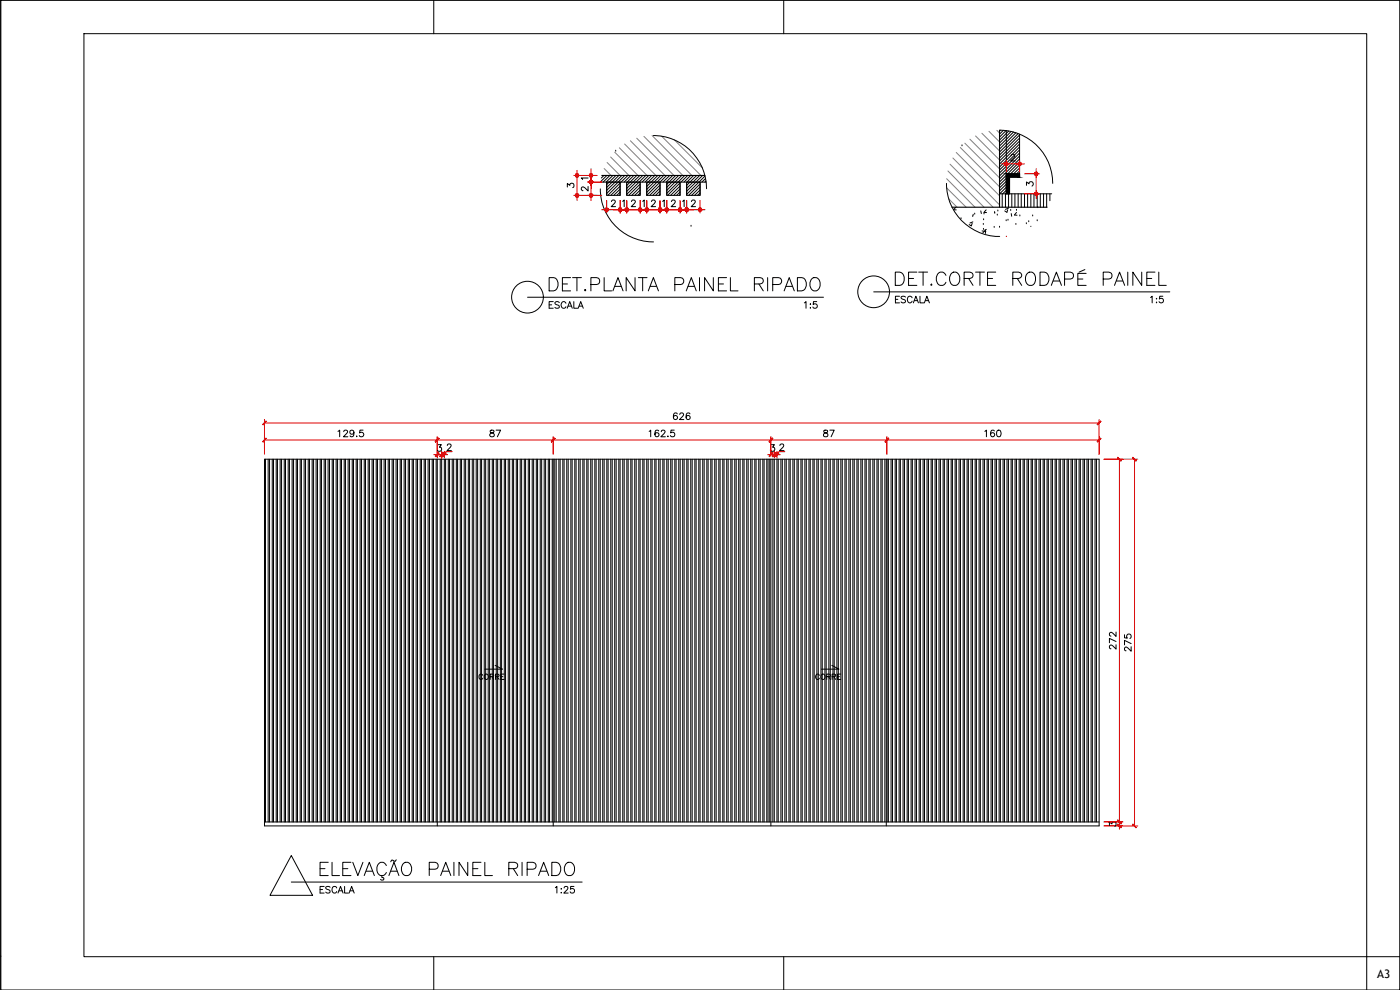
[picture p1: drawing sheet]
<svg xmlns="http://www.w3.org/2000/svg" width="420mm" height="297mm" viewBox="0 0 420 297" stroke-linecap="round" stroke-linejoin="round" font-family="sans-serif">
<defs><g id="words">
<text font-size="8.4" x="267.8" y="86.8">DET.CORTE RODAPÉ PAINEL</text>
<text font-size="7.5" x="164" y="88.5">DET.PLANTA PAINEL RIPADO</text>
<g font-size="5.3">
<text x="164" y="93.8">ESCALA 1:5</text>
<text x="267.8" y="92.1">ESCALA 1:5</text>
<text x="100.5" y="132.3">129.5</text>
<text x="146.1" y="132.3">87</text>
<text x="194" y="132.3">162.5</text>
<text x="246.2" y="132.3">87</text>
<text x="294.6" y="132.3">160</text>
<text x="336.2" y="196.1" transform="rotate(-90 336.2 196.1)">272</text>
<text x="340.8" y="196.5" transform="rotate(-90 340.8 196.5)">275</text>
<text x="95.2" y="269.2">ESCALA 1:25</text>
</g>
<text font-size="4.9" x="201.1" y="127">626</text>
<g font-size="4.4">
<text x="169.3" y="57.5">3</text>
<text x="307.3" y="57.1">3</text>
<text x="142.9" y="205">CORRE</text>
<text x="243.8" y="205">CORRE</text>
</g>
<g font-size="4.4" fill="#d00">
<text x="173.6" y="58.6">2</text>
<text x="332" y="249.1">3</text>
</g>
<text font-size="3.5" x="413.3" y="293.5">A3</text>
<text font-size="3.1" fill="#d00" x="173.6" y="55">1</text>
</g></defs>
<!-- layer: I-03 -->
<g fill="none" stroke="#000" stroke-width=".3">
<path d="M302 39.2v19M180.3 54.6h31.6M182.1 54.6h4v4h-4zM188.1 54.6h4v4h-4zM194.1 54.6h4v4h-4zM200.1 54.6h4v4h-4zM206.1 54.6h4v4h-4zM300 58.2h15.6M302 52.1h4v1.1h-3v5h-1zM306 40.2v13M79.4 137.8h250.5v110h-250.5zM131.2 137.8v110"/>
<path d="M166 137.8v110M231.4 137.8v110M266 137.8v110"/>
</g>
<!-- layer: I-01 -->
<g fill="none" stroke="#000" stroke-width=".3">
<path d="M300.2 39.1l-.2 .2M301.1 39.1l-1.1 1.1M301.9 39.2l-1.9 1.9M302.7 39.3l-2.7 2.7M303.4 39.4l-3.4 3.5M304.2 39.6l-4.2 4.2M304.9 39.8l-4.9 4.9M181.2 52.6l-.7 .8M182.1 54.6v4M182.1 52.6l-1.8 1.9M183 52.6l-2 2M183.9 52.6l-2 2"/>
<path d="M184.8 52.6l-2.7 2.8M185.7 52.6l-3.6 3.6M186.1 54.6v4M186.1 58.5l-.1 .1M186.1 57.6l-1 1M186.1 56.8l-1.9 1.8M186.1 55.9l-2.8 2.7M186.1 54.9l-3.7 3.7M186.6 52.6l-4.5 4.5M187.5 52.6l-5.4 5.5M188.1 55.1v3.5M188.4 52.6l-2 2"/>
<path d="M189.3 52.6l-2 2M190.2 52.6l-2.1 2.2M191.1 52.6l-3 3.1M192 52.6l-3.9 3.9M192.1 55.1v3.5M192.1 57.9l-.7 .7M192.1 57.1l-1.6 1.5M192.1 56.1l-2.5 2.5M192.1 55.2l-3.4 3.4M192.9 52.6l-4.8 4.8M193.8 52.6l-5.7 5.7M194.7 52.6l-2 2"/>
<path d="M195.6 52.6l-2 2M196.5 52.6l-2.4 2.4M197.4 52.6l-3.3 3.4M198.1 58.2l-.4 .4M198.1 57.3l-1.3 1.3M198.1 56.4l-2.2 2.2M198.1 55.5l-3.1 3.1M198.1 55.1v3.5M198.3 52.6l-4.2 4.2M199.2 52.6l-5.1 5.1M200.1 52.6l-6 6v-3.5M200.1 55.1v3.5"/>
<path d="M201 52.6l-2 2M201.9 52.6l-2 2M202.8 52.6l-2.7 2.7M203.7 52.6l-3.6 3.6M204.1 57.6l-1 1M204.1 56.7l-1.9 1.9M204.1 58.5l-.1 .1M204.1 55.8l-2.8 2.8M204.1 54.9l-3.7 3.7M204.1 55.1v3.5M204.6 52.6l-4.5 4.5M205.5 52.6l-5.4 5.4"/>
<path d="M206.1 55.1v3.5M206.4 52.6l-2 2M207.3 52.6l-2 2M208.2 52.6l-2.1 2.1M209.1 52.6l-3 3M210 52.6l-3.9 3.9M210.1 55.1v3.5M210.1 57.9l-.8 .7M210.1 57l-1.7 1.6M210.1 56.1l-2.5 2.5M210.1 55.2l-3.4 3.4M210.9 52.6l-4.8 4.8"/>
<path d="M211.6 52.8l-5.5 5.5M211.8 53.5l-1.1 1.1M211.9 54.3l-.4 .3M300.8 58.2v4M302 58l-.2 .2v4M302 57.1l-1.1 1.1M302 56.2l-2 2M302 55.3l-2 2M302 54.4l-2 2M302 53.5l-2 2M302 52.6l-2 2M302.7 58.2v4"/>
<path d="M303.7 58.2v4M304.6 58.2v4M305.6 40.1l-5.6 5.5M305.6 58.2v4M306 47.7l-6 6M306 46.8l-6 6M306 45.9l-6 6M306 45l-6 6M306 44.1l-6 6M306 43.2l-6 6M306 42.3l-6 6M306 41.4l-6 6"/>
<path d="M306 40.5l-6 6M306 51.3l-.9 .8M306 50.4l-1.8 1.7M306 49.5l-2.7 2.6M306 48.6l-3.6 3.5M306.5 58.2v4M307.5 58.2v4M308.4 58.2v4M309.4 58.2v4M310.3 58.2v4M311.3 58.2v4M312.2 58.2v4"/>
<path d="M313.2 58.2v4M314.1 58.2v4M315.1 58.2v2M79.7 137.8v108.8M80.5 137.8v108.8M80.9 137.8v108.8M81.7 137.8v108.8M82.1 137.8v108.8M82.9 137.8v108.8M83.3 137.8v108.8M84.1 137.8v108.8M84.5 137.8v108.8"/>
<path d="M85.3 137.8v108.8M85.7 137.8v108.8M86.5 137.8v108.8M86.9 137.8v108.8M87.7 137.8v108.8M88.1 137.8v108.8M88.9 137.8v108.8M89.3 137.8v108.8M90.1 137.8v108.8M90.5 137.8v108.8M91.3 137.8v108.8M91.7 137.8v108.8"/>
<path d="M92.5 137.8v108.8M92.9 137.8v108.8M93.7 137.8v108.8M94.1 137.8v108.8M94.9 137.8v108.8M95.3 137.8v108.8M96.1 137.8v108.8M96.5 137.8v108.8M97.3 137.8v108.8M97.7 137.8v108.8M98.5 137.8v108.8M98.9 137.8v108.8"/>
<path d="M99.7 137.8v108.8M100.1 137.8v108.8M100.9 137.8v108.8M101.3 137.8v108.8M102.1 137.8v108.8M102.5 137.8v108.8M103.3 137.8v108.8M103.7 137.8v108.8M104.5 137.8v108.8M104.9 137.8v108.8M105.7 137.8v108.8M106.1 137.8v108.8"/>
<path d="M106.9 137.8v108.8M107.3 137.8v108.8M108.1 137.8v108.8M108.5 137.8v108.8M109.3 137.8v108.8M109.7 137.8v108.8M110.5 137.8v108.8M110.9 137.8v108.8M111.7 137.8v108.8M112.1 137.8v108.8M112.9 137.8v108.8M113.3 137.8v108.8"/>
<path d="M114.1 137.8v108.8M114.5 137.8v108.8M115.3 137.8v108.8M115.7 137.8v108.8M116.5 137.8v108.8M116.9 137.8v108.8M117.7 137.8v108.8M118.1 137.8v108.8M118.9 137.8v108.8M119.3 137.8v108.8M120.1 137.8v108.8M120.5 137.8v108.8"/>
<path d="M121.3 137.8v108.8M121.7 137.8v108.8M122.5 137.8v108.8M122.9 137.8v108.8M123.7 137.8v108.8M124.1 137.8v108.8M124.9 137.8v108.8M125.3 137.8v108.8M126.1 137.8v108.8M126.5 137.8v108.8M127.3 137.8v108.8M127.7 137.8v108.8"/>
<path d="M128.5 137.8v108.8M128.9 137.8v108.8M129.7 137.8v108.8M130.1 137.8v108.8M130.9 137.8v108.8M132.1 137.8v108.8M133.7 137.8v108.8M134.5 137.8v108.8M134.9 137.8v108.8M135.7 137.8v108.8M136.1 137.8v108.8M136.9 137.8v108.8"/>
<path d="M137.3 137.8v108.8M138.1 137.8v108.8M138.5 137.8v108.8M139.3 137.8v108.8M139.7 137.8v108.8M140.5 137.8v108.8M140.9 137.8v108.8M141.7 137.8v108.8M142.2 137.8v108.8M142.9 137.8v108.8M143.3 137.8v108.8M144.1 137.8v108.8"/>
<path d="M144.5 137.8v108.8M145.3 137.8v108.8M145.8 137.8v108.8M146.5 137.8v108.8M146.9 137.8v108.8M147.7 137.8v108.8M148.1 137.8v108.8M148.9 137.8v108.8M149.4 137.8v108.8M150.2 137.8v108.8M150.5 137.8v108.8M151.3 137.8v108.8"/>
<path d="M151.7 137.8v108.8M152.5 137.8v108.8M153 137.8v108.8M153.8 137.8v108.8M154.1 137.8v108.8M154.9 137.8v108.8M155.3 137.8v108.8M156.1 137.8v108.8M156.5 137.8v108.8M157.4 137.8v108.8M157.7 137.8v108.8M158.5 137.8v108.8"/>
<path d="M158.9 137.8v108.8M159.7 137.8v108.8M160.1 137.8v108.8M161 137.8v108.8M161.3 137.8v108.8M162.1 137.8v108.8M162.6 137.8v108.8M163.3 137.8v108.8M163.7 137.8v108.8M164.5 137.8v108.8M164.9 137.8v108.8M165.7 137.8v108.8"/>
<path d="M166.5 137.8v108.8M166.9 137.8v108.8M167.7 137.8v108.8M168.1 137.8v108.8M168.9 137.8v108.8M169.3 137.8v108.8M170.1 137.8v108.8M170.5 137.8v108.8M171.3 137.8v108.8M171.7 137.8v108.8M172.5 137.8v108.8M172.9 137.8v108.8"/>
<path d="M173.7 137.8v108.8M174.1 137.8v108.8M174.9 137.8v108.8M175.3 137.8v108.8M176.1 137.8v108.8M176.5 137.8v108.8M177.3 137.8v108.8M177.7 137.8v108.8M178.5 137.8v108.8M178.9 137.8v108.8M179.7 137.8v108.8M180.1 137.8v108.8"/>
<path d="M180.9 137.8v108.8M181.3 137.8v108.8M182.1 137.8v108.8M182.5 137.8v108.8M183.3 137.8v108.8M183.7 137.8v108.8M184.5 137.8v108.8M184.9 137.8v108.8M185.7 137.8v108.8M186.1 137.8v108.8M186.9 137.8v108.8M187.3 137.8v108.8"/>
<path d="M188.1 137.8v108.8M188.5 137.8v108.8M189.3 137.8v108.8M189.7 137.8v108.8M190.5 137.8v108.8M190.9 137.8v108.8M191.7 137.8v108.8M192.1 137.8v108.8M192.9 137.8v108.8M193.3 137.8v108.8M194.1 137.8v108.8M194.5 137.8v108.8"/>
<path d="M195.3 137.8v108.8M195.7 137.8v108.8M196.5 137.8v108.8M196.9 137.8v108.8M197.7 137.8v108.8M198.1 137.8v108.8M198.9 137.8v108.8M199.3 137.8v108.8M200.1 137.8v108.8M200.5 137.8v108.8M201.3 137.8v108.8M201.7 137.8v108.8"/>
<path d="M202.5 137.8v108.8M202.9 137.8v108.8M203.7 137.8v108.8M204.1 137.8v108.8M204.9 137.8v108.8M205.3 137.8v108.8M206.1 137.8v108.8M206.5 137.8v108.8M207.3 137.8v108.8M207.7 137.8v108.8M208.5 137.8v108.8M208.9 137.8v108.8"/>
<path d="M209.7 137.8v108.8M210.1 137.8v108.8M210.9 137.8v108.8M211.3 137.8v108.8M212.1 137.8v108.8M212.5 137.8v108.8M213.3 137.8v108.8M213.7 137.8v108.8M214.5 137.8v108.8M214.9 137.8v108.8M215.7 137.8v108.8M216.1 137.8v108.8"/>
<path d="M216.9 137.8v108.8M217.3 137.8v108.8M218.1 137.8v108.8M218.5 137.8v108.8M219.3 137.8v108.8M219.7 137.8v108.8M220.5 137.8v108.8M220.9 137.8v108.8M221.7 137.8v108.8M222.1 137.8v108.8M222.9 137.8v108.8M223.3 137.8v108.8"/>
<path d="M224.1 137.8v108.8M224.5 137.8v108.8M225.3 137.8v108.8M225.7 137.8v108.8M226.5 137.8v108.8M226.9 137.8v108.8M227.7 137.8v108.8M228.1 137.8v108.8M228.9 137.8v108.8M229.3 137.8v108.8M230.1 137.8v108.8M230.5 137.8v108.8"/>
<path d="M231 137.8v108.8M231.9 137.8v108.8M233.6 137.8v108.8M234.4 137.8v108.8M234.8 137.8v108.8M235.5 137.8v108.8M236 137.8v108.8M236.8 137.8v108.8M237.2 137.8v108.8M238 137.8v108.8M238.4 137.8v108.8M239.2 137.8v108.8"/>
<path d="M239.6 137.8v108.8M240.4 137.8v108.8M240.7 137.8v108.8M241.6 137.8v108.8M242 137.8v108.8M242.8 137.8v108.8M243.2 137.8v108.8M244 137.8v108.8M244.3 137.8v108.8M245.2 137.8v108.8M245.6 137.8v108.8M246.4 137.8v108.8"/>
<path d="M246.8 137.8v108.8M247.6 137.8v108.8M247.9 137.8v108.8M248.8 137.8v108.8M249.2 137.8v108.8M250 137.8v108.8M250.4 137.8v108.8M251.2 137.8v108.8M251.6 137.8v108.8M252.3 137.8v108.8M252.8 137.8v108.8M253.6 137.8v108.8"/>
<path d="M254 137.8v108.8M254.8 137.8v108.8M255.2 137.8v108.8M255.9 137.8v108.8M256.4 137.8v108.8M257.2 137.8v108.8M257.6 137.8v108.8M258.4 137.8v108.8M258.8 137.8v108.8M259.6 137.8v108.8M260 137.8v108.8M260.8 137.8v108.8"/>
<path d="M261.2 137.8v108.8M262 137.8v108.8M262.4 137.8v108.8M263.2 137.8v108.8M263.6 137.8v108.8M264.4 137.8v108.8M264.8 137.8v108.8M265.6 137.8v108.8M266.2 137.8v108.8M266.6 137.8v108.8M267.4 137.8v108.8M267.8 137.8v108.8"/>
<path d="M268.6 137.8v108.8M269 137.8v108.8M269.8 137.8v108.8M270.2 137.8v108.8M271 137.8v108.8M271.4 137.8v108.8M272.2 137.8v108.8M272.6 137.8v108.8M273.4 137.8v108.8M273.8 137.8v108.8M274.6 137.8v108.8M275 137.8v108.8"/>
<path d="M275.8 137.8v108.8M276.2 137.8v108.8M277 137.8v108.8M277.5 137.8v108.8M278.2 137.8v108.8M278.6 137.8v108.8M279.4 137.8v108.8M279.8 137.8v108.8M280.6 137.8v108.8M281.1 137.8v108.8M281.8 137.8v108.8M282.2 137.8v108.8"/>
<path d="M283 137.8v108.8M283.4 137.8v108.8M284.2 137.8v108.8M284.6 137.8v108.8M285.5 137.8v108.8M285.8 137.8v108.8M286.6 137.8v108.8M287 137.8v108.8M287.8 137.8v108.8M288.2 137.8v108.8M289.1 137.8v108.8M289.4 137.8v108.8"/>
<path d="M290.2 137.8v108.8M290.6 137.8v108.8M291.4 137.8v108.8M291.8 137.8v108.8M292.7 137.8v108.8M293 137.8v108.8M293.8 137.8v108.8M294.2 137.8v108.8M295 137.8v108.8M295.4 137.8v108.8M296.2 137.8v108.8M296.6 137.8v108.8"/>
<path d="M297.4 137.8v108.8M297.9 137.8v108.8M298.6 137.8v108.8M299 137.8v108.8M299.8 137.8v108.8M300.2 137.8v108.8M301 137.8v108.8M301.5 137.8v108.8M302.2 137.8v108.8M302.6 137.8v108.8M303.4 137.8v108.8M303.8 137.8v108.8"/>
<path d="M304.6 137.8v108.8M305.1 137.8v108.8M305.9 137.8v108.8M306.2 137.8v108.8M307 137.8v108.8M307.4 137.8v108.8M308.2 137.8v108.8M308.7 137.8v108.8M309.5 137.8v108.8M309.8 137.8v108.8M310.6 137.8v108.8M311 137.8v108.8"/>
<path d="M311.8 137.8v108.8M312.3 137.8v108.8M313.1 137.8v108.8M313.4 137.8v108.8M314.2 137.8v108.8M314.6 137.8v108.8M315.4 137.8v108.8M315.8 137.8v108.8M316.7 137.8v108.8M317 137.8v108.8M317.8 137.8v108.8M318.2 137.8v108.8"/>
<path d="M319 137.8v108.8M319.4 137.8v108.8M320.3 137.8v108.8M320.6 137.8v108.8M321.4 137.8v108.8M321.9 137.8v108.8M322.6 137.8v108.8M323 137.8v108.8M323.9 137.8v108.8M324.2 137.8v108.8M325 137.8v108.8M325.5 137.8v108.8"/>
<path d="M326.2 137.8v108.8M326.6 137.8v108.8M327.4 137.8v108.8M327.8 137.8v108.8M328.6 137.8v108.8M329.1 137.8v108.8M148.6 199.6l2.2 1.2h-5.3M249.6 199.6l2.2 1.2h-5.3M79.4 246.6h250.5"/>
</g>
<!-- layer: I-02 -->
<g fill="none" stroke="#000" stroke-width=".3">
<path d="M286.2 62.9l.8 .1M286.9 62.2l-.7 .7M288.4 65.6h.1M291.8 67l-.3 .8-.6-.4M291.9 65h.1M292 66.6l-.9 .3M292.1 64.6h.1M292.5 64.2h.1M294.3 63.3l.2 .8M294.7 69.3l1.2 .2M295.1 67.3h.1M295.1 68.8h.1"/>
<path d="M295.2 65.9h.1M295.3 64.2h.1M295.3 63.7l.8 .1M295.7 68.9l.1 1.1M296 63l-.7 .7M296 68.8l-1 1M298.4 68.2h.1M298.5 63.8h.1M298.5 64h.1M299.3 64.5h.1M299.5 63.3h.1M300 68.2h.1"/>
<path d="M302 66.2h.1M302.4 62.9l-.2 .8-.7-.4M302.5 66.1h.1M302.6 62.5l-.8 .3M303.3 63.1h.1M303.5 64.1l.1 .8M304.9 67.3h.1M305.1 63.1h.1M305.1 63.7l-.6 .8 .7 .1M306.1 64.8h.1M308 67.1h.1M308.7 66.5h.1"/>
<path d="M309.4 67.9h-.1M309.9 64.8h.1M311.4 62.3h.1M158.3 89.2h88.8M262.2 87.6h88.9M132.5 137.8v108.8M133.4 137.8v108.8M232.4 137.8v108.8M233.2 137.8v108.8M87.4 256.7l6.4 11.9h-12.8zM87.4 264.7h87.3"/>
<circle cx="158.3" cy="89.2" r="4.8"/>
<circle cx="262.2" cy="87.6" r="4.8"/>
</g>
<!-- layer: I-TXT-02 -->
<g fill="none" stroke="#000" stroke-width=".3">
<path d="M98.5 258.7h-2.4v4h2.4M99.7 258.7v4h2.2M105.3 258.7h-2.4v4h2.4M105.9 258.7l1.5 4 1.5-4M116 259.7a1.45 1.45 0 0 0-1.7-1 1.45 1.45 0 0 0-1.2 1.6 1.74 1.74 0 0 0 .4 1.8 1.74 1.74 0 0 0 1.9 .4l.6-.7M117.5 258.2h.5M117.5 258.2l-.2 .4M118.9 258l-.4 .4-.5-.2M120.9 259.3a1.47 1.47 0 0 1 1.6-.5 1.47 1.47 0 0 1 1 1.5 1.75 1.75 0 0 1-.4 1.9 1.75 1.75 0 0 1-1.9 .3 2.47 2.47 0 0 1-.3-3.2zM136.2 258.7v4M140.4 258.7v4l-2.6-4v4M144.4 258.7h-2.5v4h2.5"/>
<path d="M145.5 258.7v4h2.3M156.7 258.7v4M165.6 258.7h1.3a2.11 2.11 0 0 1 1.4 2 2.11 2.11 0 0 1-1.4 2h-1.3zM169.8 259.3a1.47 1.47 0 0 1 1.6-.5 1.47 1.47 0 0 1 1 1.5 1.75 1.75 0 0 1-.4 1.9 1.75 1.75 0 0 1-1.9 .3 2.47 2.47 0 0 1-.3-3.2zM96.1 260.6h1.4M102.9 260.6h1.5M109.3 262.7l1.5-4 1.6 4M109.9 261.4h1.9M114.6 262.7v.6l.6 .2v.3l-.2 .3-.8-.3M116.7 262.7l1.5-4 1.5 4M117.3 261.4h1.9M128.8 260.8h1.8a1.04 1.04 0 0 0 .9-1 1.04 1.04 0 0 0-.9-1.1h-1.8v4"/>
<path d="M132.2 262.7l1.6-4 1.5 4M132.8 261.4h1.9M141.9 260.6h1.5M152.7 260.6l2.3-.1a.93 .93 0 0 0 0-1.6l-.6-.2h-1.7v4M154.1 260.6l1.3 2.1M158.2 260.8h1.7a1.04 1.04 0 0 0 1-1 1.04 1.04 0 0 0-1-1.1h-1.7v4M161.6 262.7l1.6-4 1.5 4M162.2 261.4h1.9"/>
</g>
<!-- layer: I-COTAS -->
<g fill="none" stroke="#d00" stroke-width=".3">
<path d="M172.2 52.6h7M173.2 51.1v1M173.2 59.1v1M176.4 54.6h4.2M176.4 58.6h4.2M177.4 50.6v1M177.4 59.1v1M300.5 49.2h1M302 48.2v3.5M302.5 49.2h3M306 48.2v3.5M306.5 49.2h1"/>
<path d="M311 50.7v1M311 58.7v.9M180.6 62.9h1M182.1 60.1v3.8M182.6 62.9h3M186.1 60.1v3.8M186.1 62.9h2M188.1 60.1v3.8M188.6 62.9h3M192.1 62.9h2M192.1 60.1v3.8M194.1 60.1v3.8"/>
<path d="M194.6 62.9h3M198.1 62.9h2M198.1 60.1v3.8M200.1 60.1v3.8M200.6 62.9h3M204.1 62.9h2M204.1 60.1v3.8M206.1 60.1v3.8M206.6 62.9h3M210.1 60.1v3.8M210.6 62.9h1M302 70.9v.1"/>
<path d="M79.4 125.9v10.4M79.4 132h250.5M79.4 126.9h250.5M130.2 136.4h3.3M131.2 131v6.4M131.5 136.4h2.8M132.5 135.4v2M133.4 135.4v2M135.7 135.5h-1.8l-1 .9M166 131v5.3M230.3 136.4h3.1M231.4 136.4h2.7"/>
<path d="M231.4 131v5.8M232.4 135.4v2M233.2 135.4v2M235.5 135.5h-1.8l-1 .9M266.1 131v5.3M329.9 125.9v10.4M331.3 137.8h10.2M336 137.8v108.8M340.5 137.8v110M331.3 247.8h10.2"/>
</g>
<g fill="#d00" stroke="#d00" stroke-width=".3">
<path d="M339.9 137.4l1.1 .8zM340 137.2l1 1z"/>
<path d="M340 247.3l1 1zM339.9 247.4l1.1 .9z"/>
<path d="M335.4 137.4l1.1 .8zM335.5 137.2l1 1z"/>
<path d="M79.8 131.5l-.8 1.1 1-1zM79.8 131.5l-.8 1.1-.2-.1z"/>
<path d="M130.6 132.5l.2 .1 .9-1.1zM131.7 131.5l.1 .1-1 1z"/>
<path d="M131.7 131.5l-.9 1.1 1-1zM130.6 132.5l1.1-1-.9 1.1z"/>
<path d="M166.5 131.5l-.9 1.1zM166.5 131.5l.1 .1-1 1z"/>
<path d="M130.6 136.8l.2 .2 .9-1.1zM131.7 135.9l.1 .1-1 1z"/>
<path d="M133 135.9l-.9 1.1 1-1zM133 135.9l-.9 1.1z"/>
<path d="M132 136.8l.1 .2 .9-1.1zM133 135.9l.1 .1-1 1z"/>
<path d="M133.8 135.9l-.9 1.1 1-1zM133.8 135.9l-.9 1.1z"/>
<path d="M231.8 131.5l-.9 1.1 1-1zM231.8 131.5l-.9 1.1z"/>
<path d="M266.6 131.5l-.9 1.1zM266.6 131.5l-.9 1.1z"/>
<path d="M231.8 136.8l.1 .2 .9-1.1zM232.8 135.9l.1 .1-1 1z"/>
<path d="M233.6 135.9l-.9 1.1 1-1zM233.6 135.9l-.9 1.1z"/>
<path d="M232.8 135.9l-.9 1.1 1-1zM232.8 135.9l-.9 1.1z"/>
<path d="M230.8 136.8l.1 .2 .9-1.1zM231.8 135.9l.1 .1-1 1z"/>
<path d="M166.5 131.5l-.9 1.1 1-1zM166.5 131.5l-.9 1.1z"/>
<path d="M231.8 131.5l-.9 1.1zM231.8 131.5l.1 .1-1 1z"/>
<path d="M266.6 131.5l-.9 1.1zM266.6 131.5l-.9 1.1z"/>
<path d="M330.3 131.5l-1 1 .1 .1zM330.3 131.5l.1 .1-1 1z"/>
<path d="M79.8 126.4l-.8 1.1 1-1.1zM78.8 127.3l1-.9-.8 1.1z"/>
<path d="M329.3 127.3l.1 .2 .9-1.1zM330.3 126.4h.1l-1 1.1z"/>
<path d="M181.6 62.9l.1 .2 .4-.2zM181.7 63.1l.4-.2-.3 .5zM182.1 62.9l-.3 .5h.3z"/>
<path d="M182.1 62.9v.5h.2zM182.1 62.9l.4 .2-.2 .3zM182.1 62.9l.4 .2 .1-.2z"/>
<path d="M182.1 62.9h.5l-.1-.2zM182.3 62.5l.2 .2-.4 .2zM182.1 62.4v.5l.2-.4z"/>
<path d="M181.8 62.5l.3 .4v-.5zM181.8 62.5l.3 .4-.4-.2zM181.7 62.7l-.1 .2h.5z"/>
<path d="M186.1 62.9h.5l-.1-.2zM186.4 62.5l.1 .2-.4 .2zM186.1 62.4v.5l.3-.4z"/>
<path d="M185.8 62.5l.3 .4v-.5zM185.8 62.5l.3 .4-.4-.2zM185.7 62.7l-.1 .2h.5z"/>
<path d="M185.6 62.9l.1 .2 .4-.2zM185.7 63.1l.4-.2-.3 .5zM186.1 62.9l-.3 .5h.3z"/>
<path d="M186.1 62.9v.5h.3zM186.1 62.9l.4 .2-.1 .3zM186.1 62.9l.4 .2 .1-.2z"/>
<path d="M186.1 62.9h.5l-.1-.2zM186.4 62.5l.1 .2-.4 .2zM186.1 62.4v.5l.3-.4z"/>
<path d="M185.8 62.5l.3 .4v-.5zM185.8 62.5l.3 .4-.4-.2zM185.7 62.7l-.1 .2h.5z"/>
<path d="M185.6 62.9l.1 .2 .4-.2zM185.7 63.1l.4-.2-.3 .5zM186.1 62.9l-.3 .5h.3z"/>
<path d="M186.1 62.9v.5h.3zM186.1 62.9l.4 .2-.1 .3zM186.1 62.9l.4 .2 .1-.2z"/>
<path d="M187.6 62.9l.1 .2 .4-.2zM187.7 63.1l.4-.2-.3 .5zM188.1 62.9l-.3 .5h.3z"/>
<path d="M188.1 62.9v.5h.2zM188.1 62.9l.4 .2-.2 .3zM188.1 62.9l.4 .2 .1-.2z"/>
<path d="M188.1 62.9h.5l-.1-.2zM188.3 62.5l.2 .2-.4 .2zM188.1 62.4v.5l.2-.4z"/>
<path d="M187.8 62.5l.3 .4v-.5zM187.8 62.5l.3 .4-.4-.2zM187.7 62.7l-.1 .2h.5z"/>
<path d="M187.6 62.9l.1 .2 .4-.2zM187.7 63.1l.4-.2-.3 .5zM188.1 62.9l-.3 .5h.3z"/>
<path d="M188.1 62.9v.5h.2zM188.1 62.9l.4 .2-.2 .3zM188.1 62.9l.4 .2 .1-.2z"/>
<path d="M188.1 62.9h.5l-.1-.2zM188.3 62.5l.2 .2-.4 .2zM188.1 62.4v.5l.2-.4z"/>
<path d="M187.8 62.5l.3 .4v-.5zM187.8 62.5l.3 .4-.4-.2zM187.7 62.7l-.1 .2h.5z"/>
<path d="M192.1 62.9h.5l-.1-.2zM192.3 62.5l.2 .2-.4 .2zM192.1 62.4v.5l.2-.4z"/>
<path d="M191.9 62.5l.2 .4v-.5zM191.9 62.5l.2 .4-.5-.2zM191.6 62.7v.2h.5z"/>
<path d="M191.6 62.9v.2l.5-.2zM191.6 63.1l.5-.2-.2 .5zM192.1 62.9l-.2 .5h.2z"/>
<path d="M192.1 62.9v.5h.2zM192.1 62.9l.4 .2-.2 .3zM192.1 62.9l.4 .2 .1-.2z"/>
<path d="M192.1 62.9h.5l-.1-.2zM192.3 62.5l.2 .2-.4 .2zM192.1 62.4v.5l.2-.4z"/>
<path d="M191.9 62.5l.2 .4v-.5zM191.9 62.5l.2 .4-.5-.2zM191.6 62.7v.2h.5z"/>
<path d="M191.6 62.9v.2l.5-.2zM191.6 63.1l.5-.2-.2 .5zM192.1 62.9l-.2 .5h.2z"/>
<path d="M192.1 62.9v.5h.2zM192.1 62.9l.4 .2-.2 .3zM192.1 62.9l.4 .2 .1-.2z"/>
<path d="M193.6 62.9l.1 .2 .4-.2zM193.7 63.1l.4-.2-.3 .5zM194.1 62.9l-.3 .5h.3z"/>
<path d="M194.1 62.9v.5h.3zM194.1 62.9l.4 .2-.1 .3zM194.1 62.9l.4 .2 .1-.2z"/>
<path d="M194.1 62.9h.5l-.1-.2zM194.4 62.5l.1 .2-.4 .2zM194.1 62.4v.5l.3-.4z"/>
<path d="M193.8 62.5l.3 .4v-.5zM193.8 62.5l.3 .4-.4-.2zM193.7 62.7l-.1 .2h.5z"/>
<path d="M193.6 62.9l.1 .2 .4-.2zM193.7 63.1l.4-.2-.3 .5zM194.1 62.9l-.3 .5h.3z"/>
<path d="M194.1 62.9v.5h.3zM194.1 62.9l.4 .2-.1 .3zM194.1 62.9l.4 .2 .1-.2z"/>
<path d="M194.1 62.9h.5l-.1-.2zM194.4 62.5l.1 .2-.4 .2zM194.1 62.4v.5l.3-.4z"/>
<path d="M193.8 62.5l.3 .4v-.5zM193.8 62.5l.3 .4-.4-.2zM193.7 62.7l-.1 .2h.5z"/>
<path d="M198.1 62.9h.5l-.1-.2zM198.3 62.5l.2 .2-.4 .2zM198.1 62.4v.5l.2-.4z"/>
<path d="M197.8 62.5l.3 .4v-.5zM197.8 62.5l.3 .4-.4-.2zM197.7 62.7l-.1 .2h.5z"/>
<path d="M197.6 62.9l.1 .2 .4-.2zM197.7 63.1l.4-.2-.3 .5zM198.1 62.9l-.3 .5h.3z"/>
<path d="M198.1 62.9v.5h.2zM198.1 62.9l.4 .2-.2 .3zM198.1 62.9l.4 .2 .1-.2z"/>
<path d="M198.1 62.9h.5l-.1-.2zM198.3 62.5l.2 .2-.4 .2zM198.1 62.4v.5l.2-.4z"/>
<path d="M197.8 62.5l.3 .4v-.5zM197.8 62.5l.3 .4-.4-.2zM197.7 62.7l-.1 .2h.5z"/>
<path d="M197.6 62.9l.1 .2 .4-.2zM197.7 63.1l.4-.2-.3 .5zM198.1 62.9l-.3 .5h.3z"/>
<path d="M198.1 62.9v.5h.2zM198.1 62.9l.4 .2-.2 .3zM198.1 62.9l.4 .2 .1-.2z"/>
<path d="M199.6 62.9v.2l.5-.2zM199.6 63.1l.5-.2-.2 .5zM200.1 62.9l-.2 .5h.2z"/>
<path d="M200.1 62.9v.5h.2zM200.1 62.9l.4 .2-.2 .3zM200.1 62.9l.4 .2 .1-.2z"/>
<path d="M200.1 62.9h.5l-.1-.2zM200.3 62.5l.2 .2-.4 .2zM200.1 62.4v.5l.2-.4z"/>
<path d="M199.9 62.5l.2 .4v-.5zM199.6 62.7l.3-.2 .2 .4zM199.6 62.7v.2h.5z"/>
<path d="M199.6 62.9v.2l.5-.2zM199.6 63.1l.5-.2-.2 .5zM200.1 62.9l-.2 .5h.2z"/>
<path d="M200.1 62.9v.5h.2zM200.1 62.9l.4 .2-.2 .3zM200.1 62.9l.4 .2 .1-.2z"/>
<path d="M200.1 62.9h.5l-.1-.2zM200.3 62.5l.2 .2-.4 .2zM200.1 62.4v.5l.2-.4z"/>
<path d="M199.9 62.5l.2 .4v-.5zM199.6 62.7l.3-.2 .2 .4zM199.6 62.7v.2h.5z"/>
<path d="M204.1 62.9h.5l-.1-.2zM204.3 62.5l.2 .2-.4 .2zM204.1 62.4v.5l.2-.4z"/>
<path d="M203.8 62.5l.3 .4v-.5zM203.8 62.5l.3 .4-.4-.2zM203.7 62.7l-.1 .2h.5z"/>
<path d="M203.6 62.9l.1 .2 .4-.2zM203.7 63.1l.4-.2-.3 .5zM204.1 62.9l-.3 .5h.3z"/>
<path d="M204.1 62.9v.5h.2zM204.1 62.9l.4 .2-.2 .3zM204.1 62.9l.4 .2 .1-.2z"/>
<path d="M204.1 62.9h.5l-.1-.2zM204.3 62.5l.2 .2-.4 .2zM204.1 62.4v.5l.2-.4z"/>
<path d="M203.8 62.5l.3 .4v-.5zM203.8 62.5l.3 .4-.4-.2zM203.7 62.7l-.1 .2h.5z"/>
<path d="M203.6 62.9l.1 .2 .4-.2zM203.7 63.1l.4-.2-.3 .5zM204.1 62.9l-.3 .5h.3z"/>
<path d="M204.1 62.9v.5h.2zM204.1 62.9l.4 .2-.2 .3zM204.1 62.9l.4 .2 .1-.2z"/>
<path d="M205.6 62.9l.1 .2 .4-.2zM205.7 63.1l.4-.2-.3 .5zM206.1 62.9l-.3 .5h.3z"/>
<path d="M206.1 62.9v.5h.2zM206.1 62.9l.4 .2-.2 .3zM206.1 62.9l.4 .2 .1-.2z"/>
<path d="M206.1 62.9h.5l-.1-.2zM206.3 62.5l.2 .2-.4 .2zM206.1 62.4v.5l.2-.4z"/>
<path d="M205.8 62.5l.3 .4v-.5zM205.8 62.5l.3 .4-.4-.2zM205.7 62.7l-.1 .2h.5z"/>
<path d="M205.6 62.9l.1 .2 .4-.2zM205.7 63.1l.4-.2-.3 .5zM206.1 62.9l-.3 .5h.3z"/>
<path d="M206.1 62.9v.5h.2zM206.1 62.9l.4 .2-.2 .3zM206.1 62.9l.4 .2 .1-.2z"/>
<path d="M206.1 62.9h.5l-.1-.2zM206.3 62.5l.2 .2-.4 .2zM206.1 62.4v.5l.2-.4z"/>
<path d="M205.8 62.5l.3 .4v-.5zM205.8 62.5l.3 .4-.4-.2zM205.7 62.7l-.1 .2h.5z"/>
<path d="M210.1 62.9h.5l-.1-.2zM210.4 62.5l.1 .2-.4 .2zM210.1 62.4v.5l.3-.4z"/>
<path d="M209.8 62.5l.3 .4v-.5zM209.8 62.5l.3 .4-.4-.2zM209.7 62.7l-.1 .2h.5z"/>
<path d="M209.6 62.9l.1 .2 .4-.2zM209.7 63.1l.4-.2-.3 .5zM210.1 62.9l-.3 .5h.3z"/>
<path d="M210.1 62.9v.5h.3zM210.1 62.9l.4 .2-.1 .3zM210.1 62.9l.4 .2 .1-.2z"/>
<path d="M310.7 51.7l.3 .4v-.4zM310.7 51.7l.3 .4-.4-.2zM310.6 51.9l-.1 .2h.5z"/>
<path d="M311 52.1h.5l-.1-.2zM311.2 51.7l.2 .2-.4 .2zM311 51.7v.4l.2-.4z"/>
<path d="M306 49.2h.5l-.1-.3zM306.2 48.8l.2 .1-.4 .3zM306 48.7v.5l.2-.4z"/>
<path d="M305.7 48.8l.3 .4v-.5zM305.6 48.9l.1-.1 .3 .4zM305.6 48.9l-.1 .3h.5z"/>
<path d="M305.5 49.2l.1 .2 .4-.2zM305.6 49.4l.4-.2-.3 .4zM306 49.2l-.3 .4 .3 .1z"/>
<path d="M306 49.2v.5l.2-.1zM306 49.2l.4 .2-.2 .2zM306 49.2l.4 .2 .1-.2z"/>
<path d="M301.5 49.2v.2l.5-.2zM301.5 49.4l.5-.2-.2 .4zM302 49.2l-.2 .4 .2 .1z"/>
<path d="M302 49.2v.5l.2-.1zM302 49.2l.4 .2-.2 .2zM302 49.2l.4 .2 .1-.2z"/>
<path d="M302 49.2h.5l-.1-.3zM302.2 48.8l.2 .1-.4 .3zM302 48.7v.5l.2-.4z"/>
<path d="M301.8 48.8l.2 .4v-.5zM301.5 48.9l.3-.1 .2 .4zM301.5 48.9v.3h.5z"/>
</g>
<g fill="none" stroke="#000" stroke-width=".3">
<path d="M303.4 46.8l.4-.5 .6 .1 .1 .3-.2 .6-1 1h1.4M183.5 60.5l.2-.4 .6-.1 .4 .6-1.3 1.4h1.3M186.9 60.4l.4-.4v2M189.5 60.5l.2-.4 .6-.1 .4 .6-1.3 1.4h1.4M192.9 60.4l.4-.4v2M195.5 60.5l.2-.4 .6-.1 .4 .6-1.3 1.4h1.4M198.8 60.4l.5-.4v2M201.5 60.5l.2-.4 .6-.1 .3 .6-1.2 1.4h1.4M204.9 60.4l.4-.4v2M207.5 60.5l.2-.4 .6-.1 .4 .6-1.3 1.4h1.3M131.4 133.4h1.1l-.6 .8a.67 .67 0 0 1 .6 .6 .67 .67 0 0 1-.6 .7 .67 .67 0 0 1-.7-.5M134.2 133.7l.4-.5 .6 .1 .2 .3-.3 .7-.9 .9h1.3"/>
<path d="M231.4 133.4h1l-.5 .8a.66 .66 0 0 1 .4 1 .66 .66 0 0 1-1.1-.2M234.1 133.7l.3-.5 .6 .1 .2 .3-.3 .7-.9 .9h1.3"/>
</g>
<!-- layer: I-HATCH-01 -->
<g fill="none" stroke="#808080" stroke-width=".3">
<path d="M294.7 40l5.3 5.3M296.8 39.4l3.2 3.2M299.2 39.1l.8 .8M180.6 52.6h.1M181.3 50.6l2.1 2M182.2 48.8l3.9 3.8M183.3 47.1l5.5 5.5M184.5 45.7l7 6.9M185.9 44.4l8.3 8.2M187.5 43.2l9.4 9.4M189.2 42.2l10.4 10.4M191.1 41.5l11.2 11.1"/>
<path d="M193.3 40.9l11.6 11.7M195.7 40.7l11.9 11.9M198.6 40.9l11.8 11.7M202.4 41.9l8.4 8.5M284.1 56.3l5.8 5.9M284.1 53.6l8.5 8.6M284.5 51.3l10.8 10.9M284.7 59.6l2.5 2.6M285.1 49.3l12.9 12.9M286 47.4l14 14.1M287 45.7l13 13M288.2 44.3l11.8 11.7"/>
<path d="M289.6 43l10.4 10.4M291.1 41.8l8.9 8.9M292.8 40.8l7.2 7.2"/>
</g>
<!-- layer: I-04 -->
<path d="M300 39.1v23.1M180.6 52.6h30.9M285.7 62.2h28.5" fill="none" stroke="#000" stroke-width=".34"/>
<!-- layer: I-CORTE -->
<path d="M300 39.1a15.9 15.9 0 0 1 15.9 15.9M180.2 56.7a15.9 15.9 0 0 0 15.9 15.9M184.8 45.4h.1M196.1 40.7a15.9 15.9 0 0 1 15.9 15.9M284.1 55a15.8 15.8 0 0 0 15.9 15.9M288.7 43.8h.1M207.4 67.9h.1M311.3 66.2h.1" fill="none" stroke="#000" stroke-width=".3"/>
<!-- layer: I-01 -->
<g fill="#000" stroke="#000" stroke-width=".3">
<path d="M302 53.2l1 5v-5zM302 53.2l1 5h-1z"/>
<path d="M302 52.1l4 1.1v-1.1zM302 52.1l4 1.1h-4z"/>
</g>
<!-- layer: BORDA EXTERNA -->
<path d="M.2 .1h.1M.2 .1h420v296.9h-420zM.2 .1v296.9M235.2 .1v10M420.2 .1h.1M420.2 .1v296.9M235.2 287v10M420.2 297h.1" fill="none" stroke="#000" stroke-width=".3"/>
<!-- layer: P-01 -->
<path d="M.2 287h.1M420.2 287h-10v10" fill="none" stroke="#000" stroke-width=".3"/>
<!-- layer: BORDA INTERNA -->
<path d="M25.2 10.1h385v276.9h-385z" fill="none" stroke="#000" stroke-width=".3"/>
<!-- layer: TEXTO-01 -->
<path d="M130.2 .1v10M130.2 287v10" fill="none" stroke="#000" stroke-width=".3"/>
<use href="#words"/>
</svg>
